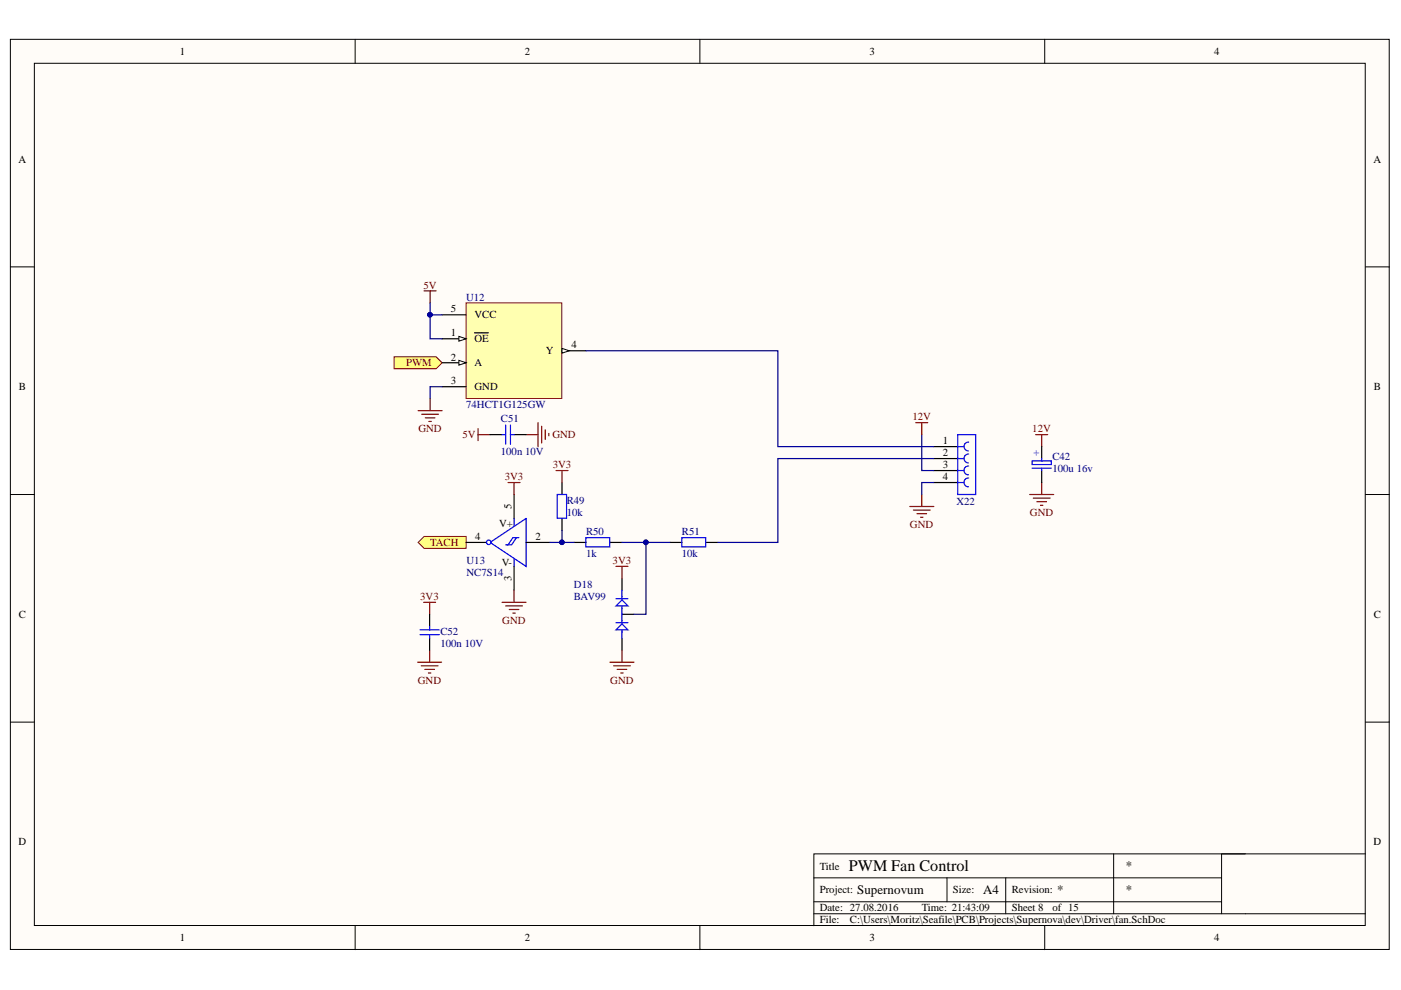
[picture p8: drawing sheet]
<svg xmlns="http://www.w3.org/2000/svg" width="297mm" height="210mm" viewBox="0 0 297 210" stroke-linecap="round" stroke-linejoin="round" font-family="sans-serif">
<defs><g id="words">
<text font-size="3.4" x="179.9" y="184.6">PWM Fan Control</text>
<g font-size="2.7">
<text x="238.7" y="184.5">*</text>
<text x="181.7" y="189.6">Supernovum</text>
<text x="208.4" y="189.6">A4</text>
<text x="224.2" y="189.6">*</text>
<text x="238.7" y="189.6">*</text>
</g>
<g font-size="2.3">
<text x="38.2" y="11.7">1</text>
<text x="111.3" y="11.7">2</text>
<text x="184.4" y="11.7">3</text>
<text x="257.5" y="11.7">4</text>
<text x="3.9" y="34.5">A</text>
<text x="291.2" y="34.5">A</text>
<text x="95.6" y="71.3">1</text>
<text x="95.6" y="66.3">5</text>
<text x="100.6" y="67.5">VCC</text>
<text x="95.6" y="76.4">2</text>
<text x="100.6" y="72.6">OE</text>
<text x="100.6" y="77.7">A</text>
<text x="115.7" y="75.1">Y</text>
<text x="121.2" y="73.9">4</text>
<text x="4" y="82.8">B</text>
<text x="95.6" y="81.5">3</text>
<text x="100.6" y="82.8">GND</text>
<text x="291.3" y="82.8">B</text>
<text x="199.9" y="94.2">1</text>
<text x="199.9" y="96.7">2</text>
<text x="199.9" y="99.3">3</text>
<text x="199.9" y="101.8">4</text>
<text x="108.5" y="107.9" transform="rotate(-90 108.5 107.9)">5</text>
<text x="105.8" y="111.7">V+</text>
<text x="100.7" y="114.5">4</text>
<text x="113.6" y="114.5">2</text>
<text x="106.4" y="120.1">V-</text>
<text x="108.5" y="123.3" transform="rotate(-90 108.5 123.3)">3</text>
<text x="4" y="131">C</text>
<text x="291.3" y="131">C</text>
<text x="3.9" y="179.3">D</text>
<text x="291.2" y="179.3">D</text>
<text x="173.8" y="184.4">Title</text>
<text x="173.8" y="189.4">Project:</text>
<text x="202" y="189.4">Size:</text>
<text x="214.5" y="189.4">Revision:</text>
<text x="173.8" y="193.2">Date: 27.08.2016</text>
<text x="173.8" y="195.8">File:</text>
<text x="180.2" y="195.8">C:\Users\Moritz\Seafile\PCB\Projects\Supernova\dev\Driver\fan.SchDoc</text>
<text x="195.4" y="193.2">Time: 21:43:09</text>
<text x="214.5" y="193.2">Sheet 8</text>
<text x="223.1" y="193.2">of 15</text>
<text x="38.2" y="199.6">1</text>
<text x="111.3" y="199.6">2</text>
<text x="184.4" y="199.6">3</text>
<text x="257.5" y="199.6">4</text>
</g>
<g font-size="2.3" fill="#800000">
<text x="89.8" y="61.2">5V</text>
<text x="86.1" y="77.7">PWM</text>
<text x="193.4" y="89.1">12V</text>
<text x="88.7" y="91.6">GND</text>
<text x="98" y="92.9">5V</text>
<text x="117.1" y="92.9">GND</text>
<text x="218.9" y="91.6">12V</text>
<text x="107" y="101.8">3V3</text>
<text x="117.2" y="99.3">3V3</text>
<text x="192.9" y="112">GND</text>
<text x="218.4" y="109.4">GND</text>
<text x="91.2" y="115.8">TACH</text>
<text x="129.9" y="119.6">3V3</text>
<text x="89.1" y="127.2">3V3</text>
<text x="106.5" y="132.3">GND</text>
<text x="88.6" y="145">GND</text>
<text x="129.4" y="145">GND</text>
</g>
<g font-size="2.3" fill="#000080">
<text x="98.8" y="63.7">U12</text>
<text x="98.8" y="86.6">74HCT1G125GW</text>
<text x="106.2" y="89.4">C51</text>
<text x="106.2" y="96.5">100n 10V</text>
<text x="223.1" y="97.5">C42</text>
<text x="223.1" y="100.1">100u 16v</text>
<text x="120.2" y="106.9">R49</text>
<text x="202.8" y="107.2">X22</text>
<text x="120.2" y="109.4">10k</text>
<text x="124.3" y="113.5">R50</text>
<text x="144.6" y="113.5">R51</text>
<text x="98.9" y="119.6">U13</text>
<text x="124.3" y="118.1">1k</text>
<text x="144.6" y="118.1">10k</text>
<text x="98.9" y="122.1">NC7S14</text>
<text x="121.7" y="124.7">D18</text>
<text x="121.7" y="127.2">BAV99</text>
<text x="93.4" y="134.6">C52</text>
<text x="93.4" y="137.1">100n 10V</text>
</g>
<text font-size="2.3" fill="#00f" x="220.3" y="96.7" transform="rotate(-90 220.3 96.7)">+</text>
</g></defs>
<g fill="#fffcf8" stroke="#000" stroke-width=".21">
<path d="M2.2 8.3h292.3v193h-292.3z"/>
<path d="M7.3 13.4h282.2v182.8h-282.2z"/>
</g>
<g fill="none" stroke="#000" stroke-width=".21">
<path d="M75.3 8.3v5.1M148.4 8.3v5.1M221.5 8.3v5.1M2.2 56.6h5.1M289.5 56.6h5.1M2.2 104.8h5.1M289.5 104.8h5.1M2.2 153.1h5.1M289.5 153.1h5.1M75.3 196.3v5.1M148.4 196.3v5.1M172.6 186.1h86.4"/>
<path d="M172.6 193.7h116.9M172.6 191.2h86.4M200.8 186.1v5.1M213.2 186.1v7.6M221.5 196.3v5.1M236.1 181v12.7M264.1 181h-91.5v15.3M289.5 181h-30.5v12.7"/>
</g>
<path d="M198 94.7h5.1M198 97.2h5.1M198 99.8h5.1M198 102.3h5.1" fill="none" stroke="#000" stroke-width=".25"/>
<path d="M203.1 92.1h3.8v12.7h-3.8zM203.1 94.7h1.2M203.1 97.2h1.2M203.1 99.8h1.2M205.4 96.3a.94 .94 0 0 0-1 .9 .94 .94 0 0 0 .9 .9M205.4 98.8a.94 .94 0 0 0-1 .9 .94 .94 0 0 0 .9 1M205.4 93.7a.94 .94 0 0 0-1 .9 .94 .94 0 0 0 .9 1M203.1 102.3h1.2M205.4 101.3a.94 .94 0 0 0-1 1 .94 .94 0 0 0 .9 .9" fill="none" stroke="#00f" stroke-width=".25"/>
<path d="M194.2 89.6h2.5M195.4 89.6v2.5M192.9 107.4h5.1M193.7 108.2h3.5M194.4 108.9h2.1M195.2 109.7h.5M195.4 104.8v2.6" fill="none" stroke="#800000" stroke-width=".25"/>
<path d="M195.4 92.1v7.7h2.6M198 102.3h-2.6v2.5" fill="none" stroke="#000080" stroke-width=".25"/>
<g fill="#ffff80" stroke="#800000" stroke-width=".21">
<path d="M88.6 115l1.3-1.3h8.9v2.6h-8.9z" fill-rule="evenodd"/>
<path d="M83.6 75.6h8.9l1.2 1.3-1.2 1.3h-8.9z" fill-rule="evenodd"/>
</g>
<path d="M219.6 92.1h2.5M220.9 92.1v2.6M218.3 104.8h5.1M219.1 105.6h3.5M219.8 106.4h2.1M220.6 107.1h.5M220.9 102.3v2.5" fill="none" stroke="#800000" stroke-width=".25"/>
<path d="M220.9 94.7v2.5M220.9 99.8v2.5" fill="none" stroke="#000" stroke-width=".25"/>
<path d="M218.8 97.7h4.1v.8h-4.1zM218.8 99.3h4.1M220.9 97.2v.5M220.9 99.3v.5" fill="none" stroke="#00f" stroke-width=".25"/>
<path d="M98.8 64.2h20.3v20.3h-20.3z" fill="#ffffb0" stroke="#800000" stroke-width=".21"/>
<path d="M93.7 71.8h5.1" fill="none" stroke="#000" stroke-width=".25"/>
<path d="M97.3 71.3l1.5 .5-1.5 .5z" fill="#fffcf8"/>
<path d="M97.3 71.3l1.5 .5-1.5 .5z" fill="none" stroke="#000" stroke-width=".21"/>
<path d="M93.7 76.9h5.1M100.6 70.6h1.5M102.2 70.6h1.3" fill="none" stroke="#000" stroke-width=".25"/>
<path d="M97.3 76.4l1.5 .5-1.5 .5z" fill="#fffcf8"/>
<path d="M97.3 76.4l1.5 .5-1.5 .5z" fill="none" stroke="#000" stroke-width=".21"/>
<path d="M119.2 74.4h5M93.7 82h5.1" fill="none" stroke="#000" stroke-width=".25"/>
<path d="M119.2 73.9l1.5 .5-1.5 .5z" fill="#fffcf8"/>
<path d="M119.2 73.9l1.5 .5-1.5 .5z" fill="none" stroke="#000" stroke-width=".21"/>
<path d="M93.7 66.8h5.1M103.9 92.1h2.5M109 92.1h2.5M98.8 115h5.1M109 104.8v5.1M111.5 115h5.1M109 120.1v5.1M131.9 130.2h2.5M131.9 122.6v2.6M131.9 135.3v2.6" fill="none" stroke="#000" stroke-width=".25"/>
<path d="M91.2 64.2v2.6M93.7 66.8h-2.5v5h2.5M93.7 82h-2.5v2.5" fill="none" stroke="#000080" stroke-width=".25"/>
<circle cx="91.2" cy="66.7" r=".49" fill="#000080" stroke="#000080" stroke-width=".21"/>
<g fill="none" stroke="#800000" stroke-width=".25">
<path d="M89.9 61.7h2.6M91.2 61.7v2.5M88.6 87.1h5.1M89.4 87.8h3.6M90.2 88.6h2M90.9 89.4h.5M91.2 84.5v2.6M101.4 92.1h2.5M101.4 90.9v2.5M111.5 92.1h2.6M114.1 89.6v5.1M114.8 90.4v3.5"/>
<path d="M115.6 91.1v2.1M116.4 91.9v.5"/>
</g>
<g fill="none" stroke="#00f" stroke-width=".25">
<path d="M106.4 92.1h.8M107.2 90.1v4.1M108.2 90.1v4.1M108.2 92.1h.8M103.9 115l7.6-5.1v10.2zM109 109.9v1.6M109 118.6v1.5M109.5 114h-.8l-1 1.5h-.5M110 114h-.5l-1 1.5h-1M130.6 128.5l1.3-1.3 1.2 1.3zM130.6 133.5l1.3-1.2 1.2 1.2zM130.6 126.9h2.5"/>
<path d="M130.6 132h2.5M131.9 125.2v1.7M131.9 128.5v3.5M131.9 133.5v1.8"/>
</g>
<circle cx="103.6" cy="115" r=".48" fill="#fff" stroke="#00f" stroke-width=".25"/>
<g fill="none" stroke="#800000" stroke-width=".25">
<path d="M117.9 99.8h2.5M119.2 99.8v2.5M107.7 102.3h2.6M109 102.3v2.5M89.8 127.7h2.6M91.1 127.7v2.5M91.1 137.9v2.5M106.4 127.7h5.1M107.2 128.5h3.6M108 129.2h2M108.7 130h.5M109 125.2v2.5"/>
<path d="M130.6 120.1h2.5M131.9 120.1v2.5M131.9 137.9v2.5M88.5 140.4h5.1M89.3 141.2h3.6M90.1 141.9h2M90.8 142.7h.5M129.3 140.4h5.1M130.1 141.2h3.6M130.9 141.9h2M131.6 142.7h.5"/>
</g>
<path d="M119.2 102.3v2.5M119.2 109.9v2.6M121.7 115h2.5M129.3 115h2.6M142 115h2.6M149.7 115h2.5M91.1 130.2v2.6M91.1 135.3v2.6" fill="none" stroke="#000" stroke-width=".25"/>
<path d="M118.1 104.8h2v5.1h-2zM124.2 114h5.1v2h-5.1zM144.6 114h5v2h-5zM89.1 133.5h4M89.1 134.6h4M91.1 132.8v.7M91.1 134.6v.7" fill="none" stroke="#00f" stroke-width=".25"/>
<path d="M124.2 74.4h40.7v20.3h33.1M198 97.2h-33.1v17.8h-12.7M116.6 115h5.1M119.2 112.5v2.5M131.9 115h5.1M142 115h-5v15.2h-2.6" fill="none" stroke="#000080" stroke-width=".25"/>
<g fill="#000080" stroke="#000080" stroke-width=".21">
<circle cx="136.9" cy="115" r=".48"/>
<circle cx="119.1" cy="115" r=".48"/>
</g>
<use href="#words"/>
</svg>
